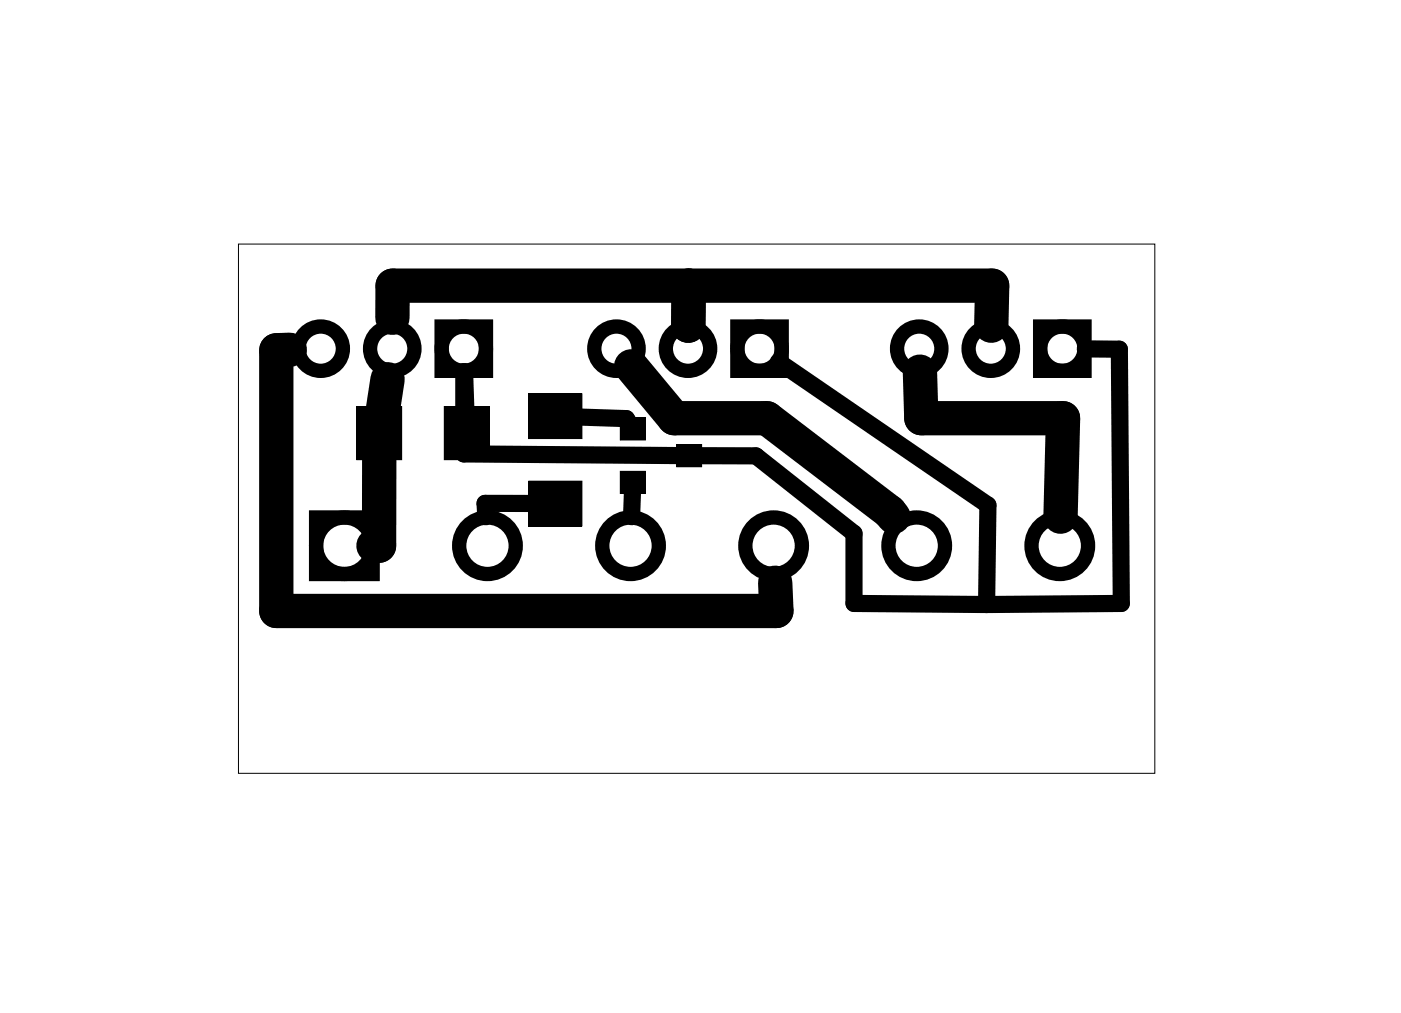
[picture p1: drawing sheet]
<svg xmlns="http://www.w3.org/2000/svg" width="50mm" height="36mm" viewBox="0 0 50 36" stroke-linecap="round" stroke-linejoin="round" font-family="sans-serif">
<path d="M8.5 8.7h32.5v18.8h-32.5z" fill="none" stroke="#000" stroke-width=".04"/>
<g fill="none" stroke="#000" stroke-width=".51">
<path d="M11.2 18.4h2v2h-2zM15.7 11.6h1.6v1.6h-1.6zM26.2 11.6h1.6v1.6h-1.6zM36.9 11.6h1.6v1.6h-1.6z"/>
<circle cx="11.4" cy="12.4" r=".79"/>
<circle cx="12.2" cy="19.4" r="1"/>
<circle cx="13.9" cy="12.4" r=".79"/>
<circle cx="16.5" cy="12.4" r=".79"/>
<circle cx="17.3" cy="19.4" r="1"/>
<circle cx="21.9" cy="12.4" r=".79"/>
<circle cx="22.4" cy="19.4" r="1"/>
<circle cx="24.4" cy="12.4" r=".79"/>
<circle cx="27" cy="12.4" r=".79"/>
<circle cx="27.5" cy="19.4" r="1"/>
<circle cx="32.5" cy="19.4" r="1"/>
<circle cx="32.6" cy="12.4" r=".79"/>
<circle cx="35.2" cy="12.4" r=".79"/>
<circle cx="37.6" cy="19.4" r="1"/>
<circle cx="37.7" cy="12.4" r=".79"/>
</g>
<g fill="#000">
<path d="M12.7 14.4h1.6v1.9h-1.6zM15.8 14.4h1.6v1.9h-1.6zM18.8 17.1h1.9v1.6h-1.9zM18.8 14h1.9v1.6h-1.9zM22 14.8h.9v.8h-.9zM22 16.7h.9v.8h-.9zM24 15.8h.9v.8h-.9z"/>
<path d="M12.7 14.4h1.6v1.9h-1.6zM12.7 14.4v1.9h1.6v-1.9z"/>
<path d="M15.8 14.4h1.6v1.9h-1.6zM15.8 14.4v1.9h1.6v-1.9z"/>
<path d="M18.8 17.1h1.9v1.6h-1.9zM18.8 17.1v1.6h1.9v-1.6z"/>
<path d="M18.8 14h1.9v1.6h-1.9zM18.8 14v1.6h1.9v-1.6z"/>
<path d="M22 14.8h.9v.8h-.9zM22 14.8v.8h.9v-.8z"/>
<path d="M22 16.7h.9v.8h-.9zM22 16.7v.8h.9v-.8z"/>
<path d="M24 15.8h.9v.8h-.9zM24 15.8v.8h.9v-.8z"/>
</g>
<path d="M16.5 13.2v2.9l7.7 .1M16.5 13.2v1.4M18.9 17.9h-1.7v.5M20.5 14.8l1.7 .1 .1 .1M22.5 17.4l-.1 1M24.8 16.2h2l3.5 2.7v2.5l4.7 .1M27.6 12.8l7.5 5.1-.1 3.6M38.5 12.4h1.2l.1 9-4.8 .1" fill="none" stroke="#000" stroke-width=".61"/>
<path d="M10.3 12.4h-.5v9.3h17.8l-.1-1M13.5 16.2v3.2h-.2M13.8 13.5l-.2 1.1M13.9 11.3v-1.2h21.3v1.5M22.4 13l1.5 1.9h3.3l4.5 3.5M24.5 10.1l-.1 1.5M32.7 13.2v1.7h5v3.5" fill="none" stroke="#000" stroke-width="1.2"/>
</svg>
